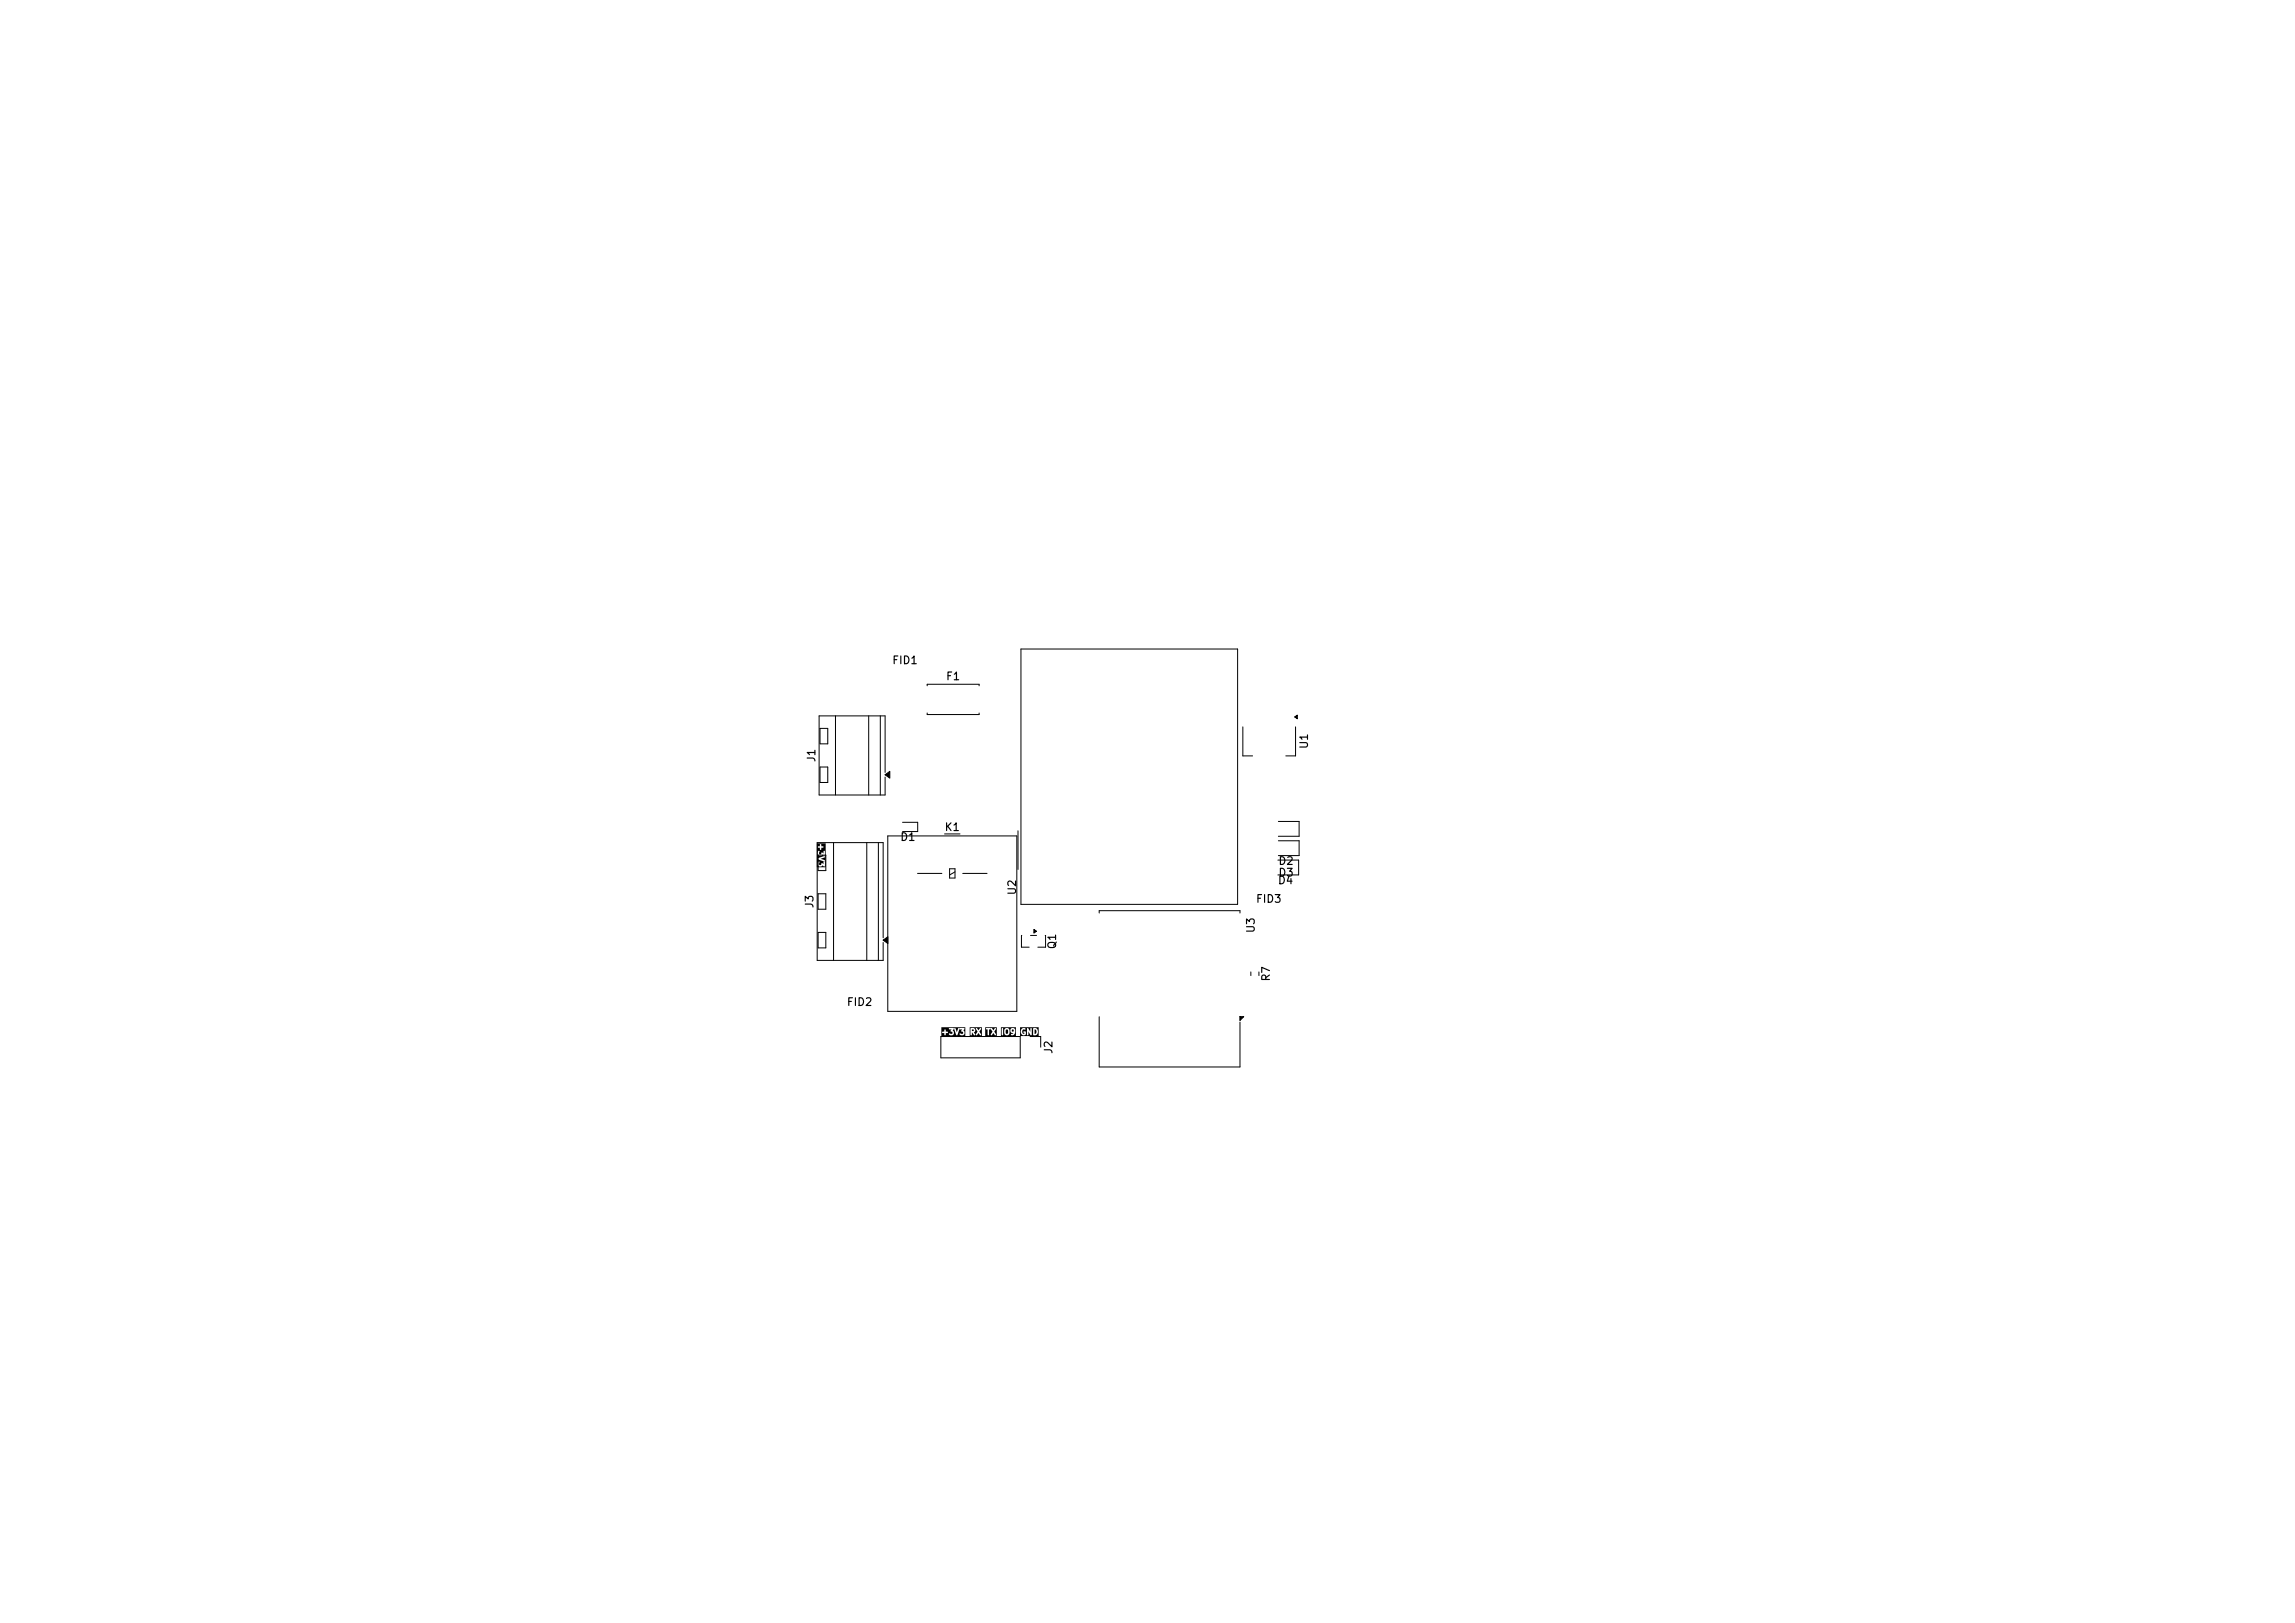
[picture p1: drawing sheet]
<svg xmlns="http://www.w3.org/2000/svg" width="297mm" height="210mm" viewBox="0 0 297 210" stroke-linecap="round" stroke-linejoin="round" font-family="sans-serif">
<defs><g id="words">
<g font-size="1">
<text x="115.4" y="86.2">FID1</text>
<text x="122.3" y="88.3">F1</text>
<text x="105.8" y="98.7" transform="rotate(-90 105.8 98.7)">J1</text>
<text x="169.5" y="97" transform="rotate(-90 169.5 97)">U1</text>
<text x="122.2" y="107.8">K1</text>
<text x="116.4" y="109.1">D1</text>
<text x="165.4" y="113.7">D3</text>
<text x="165.4" y="112.2">D2</text>
<text x="105.5" y="117.6" transform="rotate(-90 105.5 117.6)">J3</text>
<text x="131.7" y="115.9" transform="rotate(-90 131.7 115.9)">U2</text>
<text x="162.5" y="117.1">FID3</text>
<text x="165.3" y="114.7">D4</text>
<text x="136.9" y="122.9" transform="rotate(-90 136.9 122.9)">Q1</text>
<text x="162.6" y="120.8" transform="rotate(-90 162.6 120.8)">U3</text>
<text x="109.5" y="130.4">FID2</text>
<text x="164.6" y="127.1" transform="rotate(-90 164.6 127.1)">R7</text>
<text x="136.4" y="136.5" transform="rotate(-90 136.4 136.5)">J2</text>
</g>
</g></defs>
<g fill="#000">
<path d="M167.6 92.8l.3-.3v.5zM105.7 109.1h1.2v3.1h-1.2v-.5h.1v.2l.2 .2h.3l.1-.1 .2 .1h.1v-.8l-.5-.2 .5-.2v-.1l-.9 .3 .1 .1 .7 .3v.3l-.2-.1-.2 .2h-.1l-.1-.2a.11 .11 0 0 0 0-.2 .11 .11 0 0 0-.1 .1l-.2 .1v-1.4h.1v.2l.2 .2h.3l.1-.1 .2 .1h.2l-.1-.6h-.1v.3l-.2-.1-.2 .3-.2-.1v-.2a.11 .11 0 0 0 0-.2 .11 .11 0 0 0-.1 .1l-.2 .1v-.7l.4 .1 .1 .3 .1-.1v-.2h.2l.1-.1-.3-.1-.1-.3-.1 .1v.2l-.4 .1zM114.5 100.2l.7-.4v.9zM114.3 121.7l.6-.5v.9zM121.8 132.9h3.1v1.2h-3.1v-.5l.4 .1 .1 .3 .1-.1v-.2l.3-.1-.1-.1h-.2l-.1-.3-.1 .1v.2l-.4 .1v-.5h1l.1 .1h.2l-.1 .2 .2 .1 .1 .2-.3 .1a.11 .11 0 0 0-.2-.1 .11 .11 0 0 0 .1 .2l.3 .1 .2-.1v-.4l-.1-.2 .1-.2 .4 .9 .1-.1 .3-.8 .3 .1-.1 .2 .2 .1v.2l-.2 .1a.11 .11 0 0 0-.2-.1 .11 .11 0 0 0 .1 .2l.3 .1 .2-.1v-.4l-.1-.2 .1-.1v-.2h-.8l-.2 .6-.2-.6-.1 .1-.1-.1-1.6 .1zM125.8 133.2h.2v.2h-.2zM125.5 132.9h1.6v1.2h-1.6v-1h.1v.9l.2-.1v-.3l.3 .3h.1l-.2-.3 .2-.2-.1-.3h.2l.2 .4-.2 .4h.1l.2-.2 .2 .3 .2-.1-.3-.4 .3-.4-.1-.1-.3 .3-.2-.3-.3 .1-.4-.1-.2 .1zM127.5 132.9h1.5v1.2h-1.5v-1l.3 .1v.8l.2-.1v-.7l.2-.1 .2 .4-.2 .4h.2l.2-.2 .2 .3 .1-.1-.2-.4 .2-.5h-.2l-.1 .3-.3-.3-.8 .1zM130.2 133.2l.2 .1 .1 .3-.1 .2-.2-.1zM131 133.2h.2v.3h-.2zM129.5 132.9h2v1.2h-2v-1h.1v.8l.1 .1 .1-.1v-.5h.2v.4l.2 .2h.2l.2-.2v-.5h.2l.1 .3 .2 .1-.3 .1 .1 .2 .3-.1 .2-.4v-.3l-.2-.2-.3 .1-.1 .2h-.2l-.2-.3h-.2l-.2 .2v.2h-.2v-.3h-.3zM133.9 133.2a.29 .29 0 0 1 .2 .3 .29 .29 0 0 1-.2 .3z"/>
<path d="M133.8 120.3l.3 .2-.3 .2zM132 132.9h2.4v1.2h-2.4v-.7h.1l.1 .4 .3 .2 .2-.1v-.4h-.3l.2 .3a.29 .29 0 0 1-.3-.4 .29 .29 0 0 1 .4-.2v-.1h.2v.8l.1 .1 .1-.1v-.4l.3 .4h.1v-.8h.2v.9l.4-.1 .2-.2v-.4l-.2-.2-.3-.1-.3 .1-.1-.1-.1 .5-.3-.5-.3 .1-.3-.1-.1 .1-.2 .3h-.1zM160.5 131.5h.5l-.5 .6z"/>
</g>
<g fill="none" stroke="#000" stroke-width=".13">
<path d="M106.1 94.3h1v2h-1zM106.1 99.3h1v2h-1zM108.1 92.6v10.3M112.4 92.6v10.3M113.9 92.6v10.3M114.5 100v-7.4h-8.5v10.3h8.5v-2.3M120 88.7v-.2h6.7v.2M120 92.3v.2h6.7v-.2M132.1 84h28.1v33h-28.1zM160.8 94.1v3.7h1.3M167.6 92.8l.3-.3v.5zM167.7 94.1v3.7h-1.3"/>
<path d="M105.9 110.7h1v2h-1zM105.9 115.7h1v2h-1zM107.9 109v15.3M112.2 109v15.3M113.7 109v15.3M114.5 100.2l.7-.4v.9zM114.9 108.2h16.7v22.7h-16.7zM116.8 106.4h2v1.2h-2M118.7 113h3.2M122.2 107.9h2M122.9 112.4h.7v1.2h-.7zM123.6 112.8l-.7 .4"/>
<path d="M124.6 113h3.1M131.7 107.5v5M142.2 118.1v-.3h18.3v.3M165.4 111.3h2.7v1.9h-2.7M165.4 106.3h2.7v1.9h-2.7M165.4 108.8h2.7v1.9h-2.7M105.9 120.7h1v2h-1zM114.3 121.7l.6-.5v.9zM114.3 121.4v-12.4h-8.5v15.3h8.5v-2.3M121.8 134.1h10.2v2.8h-10.2zM132.2 121v1.6h1M133.3 134.1h1.4v1.4"/>
<path d="M133.4 121h.7M133.8 120.3l.3 .2-.3 .2zM135.3 121v1.6h-1M142.2 131.6v6.5h18.3v-5.8M160.5 131.5h.5l-.5 .6zM161.9 125.8v.4M162.9 125.8v.4"/>
</g>
<use href="#words"/>
</svg>
